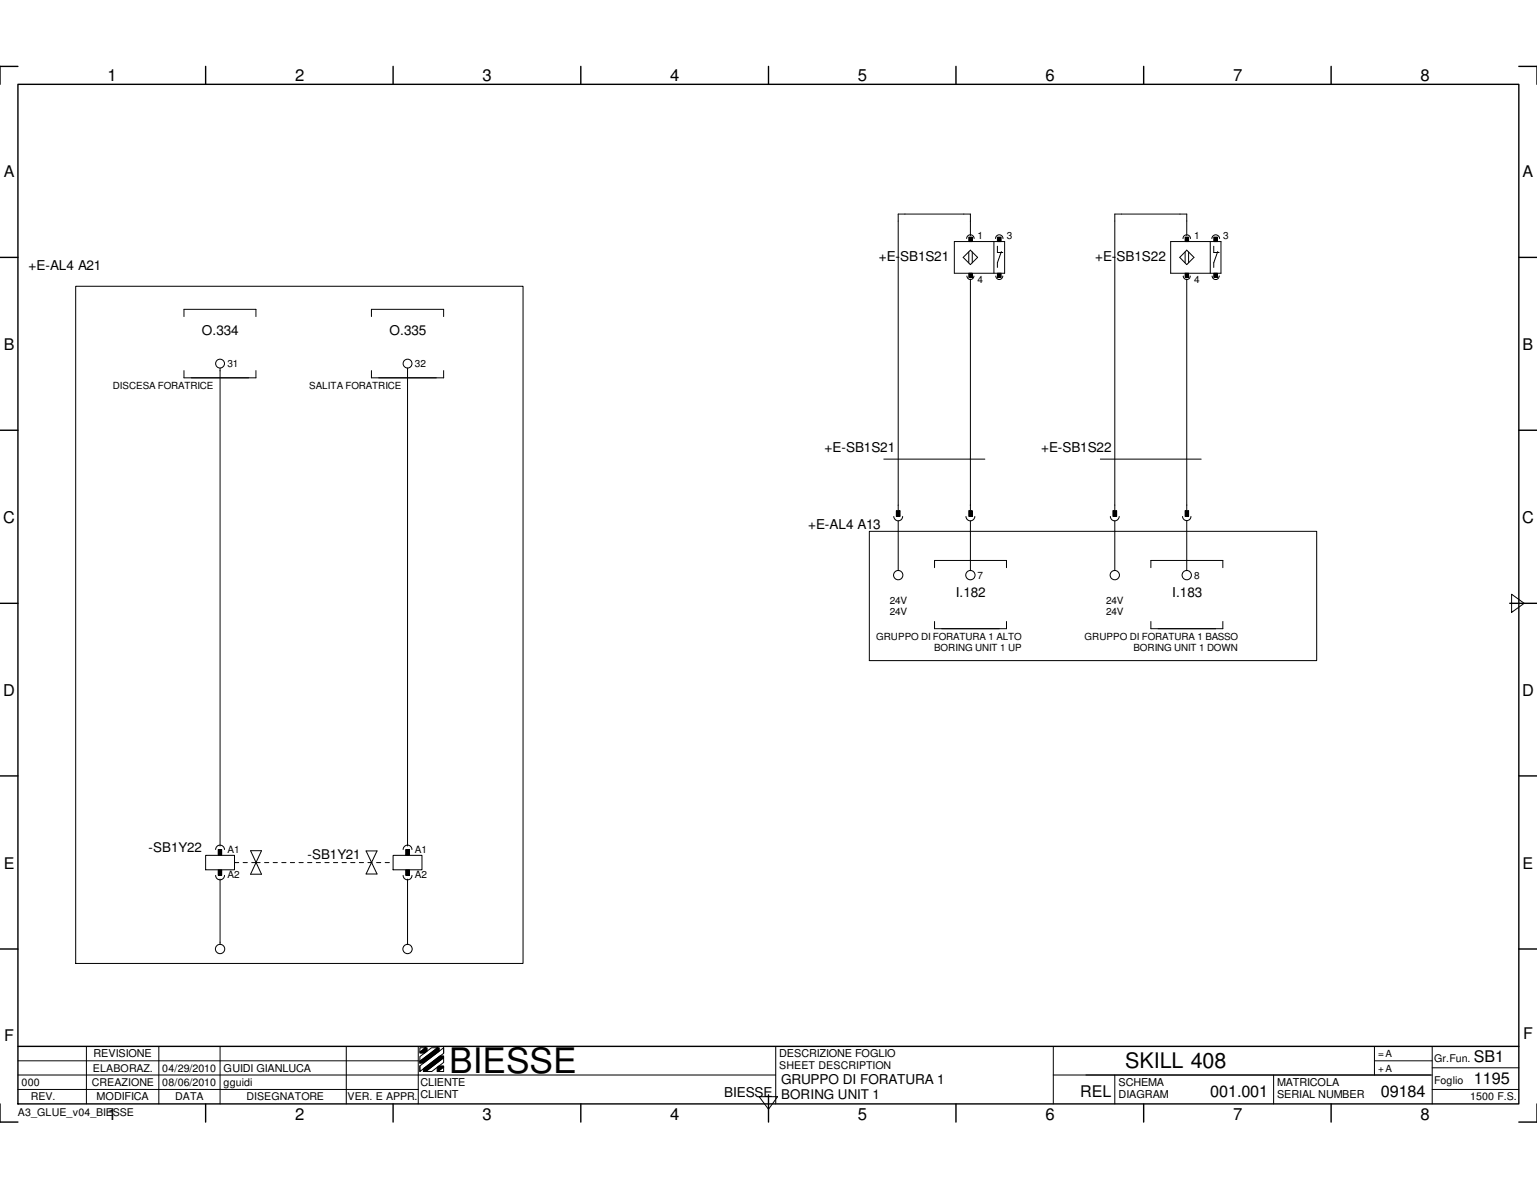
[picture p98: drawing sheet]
<svg xmlns="http://www.w3.org/2000/svg" width="279mm" height="216mm" viewBox="0 0 279 216" stroke-linecap="round" stroke-linejoin="round" font-family="sans-serif">
<defs><g id="words">
<text font-size="6.4" x="81.7" y="195.1">BIESSE</text>
<text font-size="3.9" x="204.6" y="194.1">SKILL 408</text>
<g font-size="3">
<text x="19.5" y="14.7">1</text>
<text x="53.6" y="14.7">2</text>
<text x="87.7" y="14.7">3</text>
<text x="121.8" y="14.7">4</text>
<text x="156" y="14.7">5</text>
<text x="190.1" y="14.7">6</text>
<text x="224.2" y="14.7">7</text>
<text x="258.2" y="14.7">8</text>
<text x=".6" y="95">C</text>
<text x="276.7" y="95">C</text>
<text x=".6" y="126.4">D</text>
<text x="276.7" y="126.4">D</text>
<text x="267.9" y="197">1195</text>
<text x="19.5" y="203.5">1</text>
<text x="53.6" y="203.5">2</text>
<text x="87.7" y="203.5">3</text>
<text x="121.8" y="203.5">4</text>
<text x="156" y="203.5">5</text>
<text x="190.1" y="203.5">6</text>
<text x="220" y="199.3">001.001</text>
<text x="224.2" y="203.5">7</text>
<text x="251" y="199.3">09184</text>
<text x="258.2" y="203.5">8</text>
</g>
<g font-size="2.9">
<text x=".7" y="32.1">A</text>
<text x="276.8" y="32.1">A</text>
<text x=".7" y="63.5">B</text>
<text x="276.8" y="63.5">B</text>
<text x=".7" y="157.9">E</text>
<text x="276.8" y="157.9">E</text>
<text x=".8" y="189.2">F</text>
<text x="276.9" y="188.9">F</text>
<text x="267.9" y="193.1">SB1</text>
<text x="196.3" y="199.3">REL</text>
</g>
<g font-size="2.5">
<text x="159.8" y="47.5">+E-SB1S21</text>
<text x="199.1" y="47.5">+E-SB1S22</text>
<text x="5.2" y="49.1">+E-AL4 A21</text>
<text x="36.7" y="60.8">O.334</text>
<text x="70.8" y="60.8">O.335</text>
<text x="149.9" y="82.1">+E-SB1S21</text>
<text x="189.3" y="82.1">+E-SB1S22</text>
<text x="146.9" y="96.2">+E-AL4 A13</text>
<text x="173.7" y="108.5">I.182</text>
<text x="213.1" y="108.5">I.183</text>
<text x="142" y="197">GRUPPO DI FORATURA 1</text>
<text x="131.6" y="199.3">BIESSE</text>
</g>
<g font-size="2.4">
<text x="27" y="154.8">-SB1Y22</text>
<text x="55.9" y="156.1">-SB1Y21</text>
<text x="142" y="199.8">BORING UNIT 1</text>
</g>
<g font-size="2">
<text x="17" y="192.1">REVISIONE</text>
<text x="40.6" y="194.7">GUIDI GIANLUCA</text>
<text x="76.4" y="197.4">CLIENTE</text>
<text x="141.6" y="192.1">DESCRIZIONE FOGLIO</text>
<text x="203.3" y="197.4">SCHEMA</text>
<text x="232.2" y="197.4">MATRICOLA</text>
<text x="17.6" y="200">MODIFICA</text>
<text x="76.4" y="199.6">CLIENT</text>
<text x="203.3" y="199.6">DIAGRAM</text>
<text x="232.2" y="199.6">SERIAL NUMBER</text>
</g>
<g font-size="1.9">
<text x="3.9" y="197.4">000</text>
<text x="16.7" y="197.4">CREAZIONE</text>
<text x="16.9" y="194.7">ELABORAZ.</text>
<text x="29.5" y="194.7">04/29/2010</text>
<text x="29.5" y="197.4">08/06/2010</text>
<text x="40.6" y="197.4">gguidi</text>
<text x="141.6" y="194.4">SHEET DESCRIPTION</text>
<text x="260.7" y="197">Foglio</text>
<text x="260.7" y="193.1">Gr.Fun.</text>
<text x="3.3" y="202.9">A3_GLUE_v04_BIESSE</text>
<text x="5.6" y="200">REV.</text>
<text x="31.8" y="200">DATA</text>
<text x="44.8" y="200">DISEGNATORE</text>
<text x="63.2" y="200">VER. E APPR.</text>
<text x="267.3" y="200">1500 F.S.</text>
</g>
<g font-size="1.8">
<text x="177.7" y="43.5">1</text>
<text x="183" y="43.5">3</text>
<text x="217.1" y="43.5">1</text>
<text x="222.3" y="43.5">3</text>
<text x="177.7" y="51.4">4</text>
<text x="217.1" y="51.4">4</text>
<text x="20.5" y="70.7">DISCESA FORATRICE</text>
<text x="41.4" y="66.8">31</text>
<text x="56.2" y="70.7">SALITA FORATRICE</text>
<text x="75.4" y="66.8">32</text>
<text x="177.7" y="105.2">7</text>
<text x="217.1" y="105.2">8</text>
<text x="161.8" y="109.8">24V</text>
<text x="161.8" y="111.8">24V</text>
<text x="201.1" y="109.8">24V</text>
<text x="201.1" y="111.8">24V</text>
<text x="159.3" y="116.3">GRUPPO DI FORATURA 1 ALTO</text>
<text x="169.8" y="118.3">BORING UNIT 1 UP</text>
<text x="197.1" y="116.3">GRUPPO DI FORATURA 1 BASSO</text>
<text x="206" y="118.3">BORING UNIT 1 DOWN</text>
<text x="41.4" y="155.1">A1</text>
<text x="75.4" y="155.1">A1</text>
<text x="41.4" y="159.6">A2</text>
<text x="75.4" y="159.6">A2</text>
<text x="250.5" y="192.1">=A</text>
<text x="250.5" y="194.7">+A</text>
</g>
</g></defs>
<g fill="none" stroke="#000" stroke-width=".25">
<path d="M3.3 15.3h272.8v185.3h-272.8zM3.3 12.1h-3.3v3.2M37.4 12.1v3.2M71.5 12.1v3.2M105.6 12.1v3.2M139.7 12.1v3.2M173.8 12.1v3.2M207.9 12.1v3.2M242 12.1v3.2M276.1 12.1h3.3v3.2M0 46.8h3.3M276.1 46.8h3.3"/>
<path d="M0 78.2h3.3M276.1 78.2h3.3M0 109.6h3.3M274.4 109.6h5M0 141h3.3M276.1 141h3.3M0 172.5h3.3M276.1 172.5h3.3M3.3 190.2h272.8M139.7 199v4.9M0 200.6v3.3h3.3M37.4 200.6v3.3"/>
<path d="M71.5 200.6v3.3M105.6 200.6v3.3M173.8 200.6v3.3M207.9 200.6v3.3M242 200.6v3.3M279.4 200.6v3.3h-3.3"/>
</g>
<g fill="none" stroke="#000" stroke-width=".18">
<path d="M13.8 52h81.3v123.1h-81.3zM33.4 57.5v-1.3h13.1v1.3M67.5 57.5v-1.3h13.1v1.3M173.5 43.9h9.1v5.8h-9.1zM175.1 46.8l1.3-1.3 1.3 1.3-1.3 1.3zM175.7 43.3a.68 .68 0 0 1 .7-.6 .68 .68 0 0 1 .7 .6M175.8 50.2a.63 .63 0 0 0 .6 .6 .63 .63 0 0 0 .6-.6M176.1 49.7h.6v.7h-.6zM176.1 43.1h.6v.8h-.6zM176.1 45.8v2M176.4 42.8v-3.9h-13.1v53.9M176.4 50.7v42.1"/>
<path d="M176.7 45.8v2M180.7 43.9v5.8M181 43.3a.68 .68 0 0 1 .7-.6 .68 .68 0 0 1 .6 .6M181 50.2a.63 .63 0 0 0 .7 .6 .63 .63 0 0 0 .6-.6M181.3 43.1h.7v.8h-.7zM181.3 49.7h.7v.7h-.7zM181.3 44.7v1.2h1M182 45.7l-.7 2.1v.8M212.8 43.9h9.2v5.8h-9.2zM215.1 43.3a.68 .68 0 0 1 .6-.6 .68 .68 0 0 1 .7 .6M215.1 50.2a.63 .63 0 0 0 .6 .6 .63 .63 0 0 0 .7-.6M215.4 49.7h.7v.7h-.7z"/>
<path d="M215.4 43.1h.7v.8h-.7zM215.4 45.8v2M215.7 42.8v-3.9h-13.1v53.9M215.7 50.7v42.1M215.7 45.5l1.3 1.3-1.3 1.3-1.2-1.3zM216.1 45.8v2M220 43.9v5.8M220.3 43.3a.7 .7 0 0 1 .7-.6 .7 .7 0 0 1 .7 .6M220.3 50.2a.66 .66 0 0 0 .7 .6 .66 .66 0 0 0 .7-.6M220.6 43.1h.7v.8h-.7zM220.6 49.7h.7v.7h-.7zM220.6 44.7v1.2h1"/>
<path d="M221.4 45.7l-.8 2.1v.8M33.4 67.4v1.3h13.1v-1.3M40 66.9v86.9M67.5 67.4v1.3h13.1v-1.3M74.1 66.9v86.9M158 96.6h81.4v23.5h-81.4zM160.7 83.4h18.3M162.5 93.9a.8 .8 0 0 0 .8 .8 .8 .8 0 0 0 .8-.8M162.9 92.8h.7v1.1h-.7zM163.3 94.7v9M175.6 93.9a.8 .8 0 0 0 .8 .8 .8 .8 0 0 0 .8-.8M176.1 92.8h.6v1.1h-.6z"/>
<path d="M176.4 94.7v9M200 83.4h18.4M201.8 93.9a.8 .8 0 0 0 .8 .8 .8 .8 0 0 0 .9-.8M202.3 92.8h.7v1.1h-.7zM202.6 94.7v9M215 93.9a.76 .76 0 0 0 .7 .7 .76 .76 0 0 0 .8-.7M215.4 92.8h.7v1.1h-.7zM215.7 94.7v9M169.9 103.2v-1.3h13.1v1.3M169.9 112.9v1.4h13.1v-1.4M209.2 103.2v-1.3h13.1v1.3M209.2 112.9v1.4h13.1v-1.4"/>
<path d="M274.8 108l2.3 1.6-2.3 1.7zM37.4 155.4h5.2v2.7h-5.2zM39.2 154.4a.8 .8 0 0 1 .8-.8 .8 .8 0 0 1 .8 .8M39.2 159.1a.8 .8 0 0 0 .8 .8 .8 .8 0 0 0 .8-.8M39.7 154.4h.6v1h-.6zM39.7 158.1h.6v1h-.6zM40 159.8v11.9M45.6 154.6l1.9 4.3h-1.9l1.9-4.3zM66.5 154.6h2l-2 4.2h2zM71.5 155.4h5.2v2.7h-5.2zM73.3 154.4a.8 .8 0 0 1 .8-.8 .8 .8 0 0 1 .8 .8M73.3 159.1a.8 .8 0 0 0 .8 .8 .8 .8 0 0 0 .8-.8"/>
<path d="M73.7 154.4h.7v1h-.7zM73.7 158.1h.7v1h-.7zM74.1 159.8v11.9M3.3 195.4h137.7M3.3 198h72.7M3.3 192.8h72.7M15.7 190.2v10.4M28.9 190.2v10.4M40 190.2v10.4M62.9 190.2v10.4M76 190.2v10.4M76.3 192.9l3.2-2.5h.3v.7l-2.8 2.1h-.7z"/>
<path d="M76.3 191.2l1-.8h.3v.6l-.4 .4h-.9zM76.3 193.7l4.3-3.3v1l-4.3 3.3zM76.3 192l2.1-1.6h1.1l-3.2 2.5zM76.3 190.4h1l-1 .8zM76.3 192.9v.4M76.3 193.7v1M77 194.2l3-2.3h.6v.3l-3.2 2.5h-.4zM77.4 194.7l3.2-2.5v.9l-2.1 1.6zM79.5 194l.3-.3h.8v.2l-1 .8h-.1zM79.6 194.7l1-.8v.8zM80.6 190.4v1M138 199.3h3.4l-1.7 2.3z"/>
<path d="M141 190.2v10.4M191.5 195.4h68.8M191.5 190.2v10.4M202.6 195.4v5.2M231.5 195.4v5.2M249.9 192.8h10.4M249.9 190.2v5.2M260.3 190.2v10.4M260.3 198h15.8M260.3 194.1h15.8"/>
<circle cx="40" cy="66.1" r=".81"/>
<circle cx="74.1" cy="66.1" r=".8"/>
<circle cx="163.3" cy="104.5" r=".85"/>
<circle cx="176.4" cy="104.5" r=".85"/>
<circle cx="202.6" cy="104.5" r=".85"/>
<circle cx="215.7" cy="104.5" r=".85"/>
<circle cx="40" cy="172.5" r=".85"/>
<circle cx="74.1" cy="172.5" r=".85"/>
</g>
<g fill="#000">
<path d="M176.1 49.7h.6v.7h-.6z" fill-rule="evenodd"/>
<path d="M176.1 43.1h.6v.8h-.6z" fill-rule="evenodd"/>
<path d="M181.3 43.1h.7v.8h-.7z" fill-rule="evenodd"/>
<path d="M181.3 49.7h.7v.7h-.7z" fill-rule="evenodd"/>
<path d="M215.4 49.7h.7v.7h-.7z" fill-rule="evenodd"/>
<path d="M215.4 43.1h.7v.8h-.7z" fill-rule="evenodd"/>
<path d="M220.6 43.1h.7v.8h-.7z" fill-rule="evenodd"/>
<path d="M220.6 49.7h.7v.7h-.7z" fill-rule="evenodd"/>
<path d="M162.9 92.8h.7v1.1h-.7z" fill-rule="evenodd"/>
<path d="M176.1 92.8h.6v1.1h-.6z" fill-rule="evenodd"/>
<path d="M202.3 92.8h.7v1.1h-.7z" fill-rule="evenodd"/>
<path d="M215.4 92.8h.7v1.1h-.7z" fill-rule="evenodd"/>
<path d="M39.7 154.4h.6v1h-.6z" fill-rule="evenodd"/>
<path d="M39.7 158.1h.6v1h-.6z" fill-rule="evenodd"/>
<path d="M73.7 154.4h.7v1h-.7z" fill-rule="evenodd"/>
<path d="M73.7 158.1h.7v1h-.7z" fill-rule="evenodd"/>
<path d="M76.3 191.2l1-.8h.3v.6l-.4 .4h-.9z" fill-rule="evenodd"/>
<path d="M77 194.2l3-2.3h.6v.3l-3.2 2.5h-.4z" fill-rule="evenodd"/>
<path d="M76.3 192.9l3.2-2.5h.3v.7l-2.8 2.1h-.7z" fill-rule="evenodd"/>
<path d="M79.5 194l.3-.3h.8v.2l-1 .8h-.1z" fill-rule="evenodd"/>
</g>
<path d="M42.6 156.8h3.9M46.5 156.8h25" fill="none" stroke="#000" stroke-width=".18" stroke-dasharray=".8 .8"/>
<use href="#words"/>
</svg>
